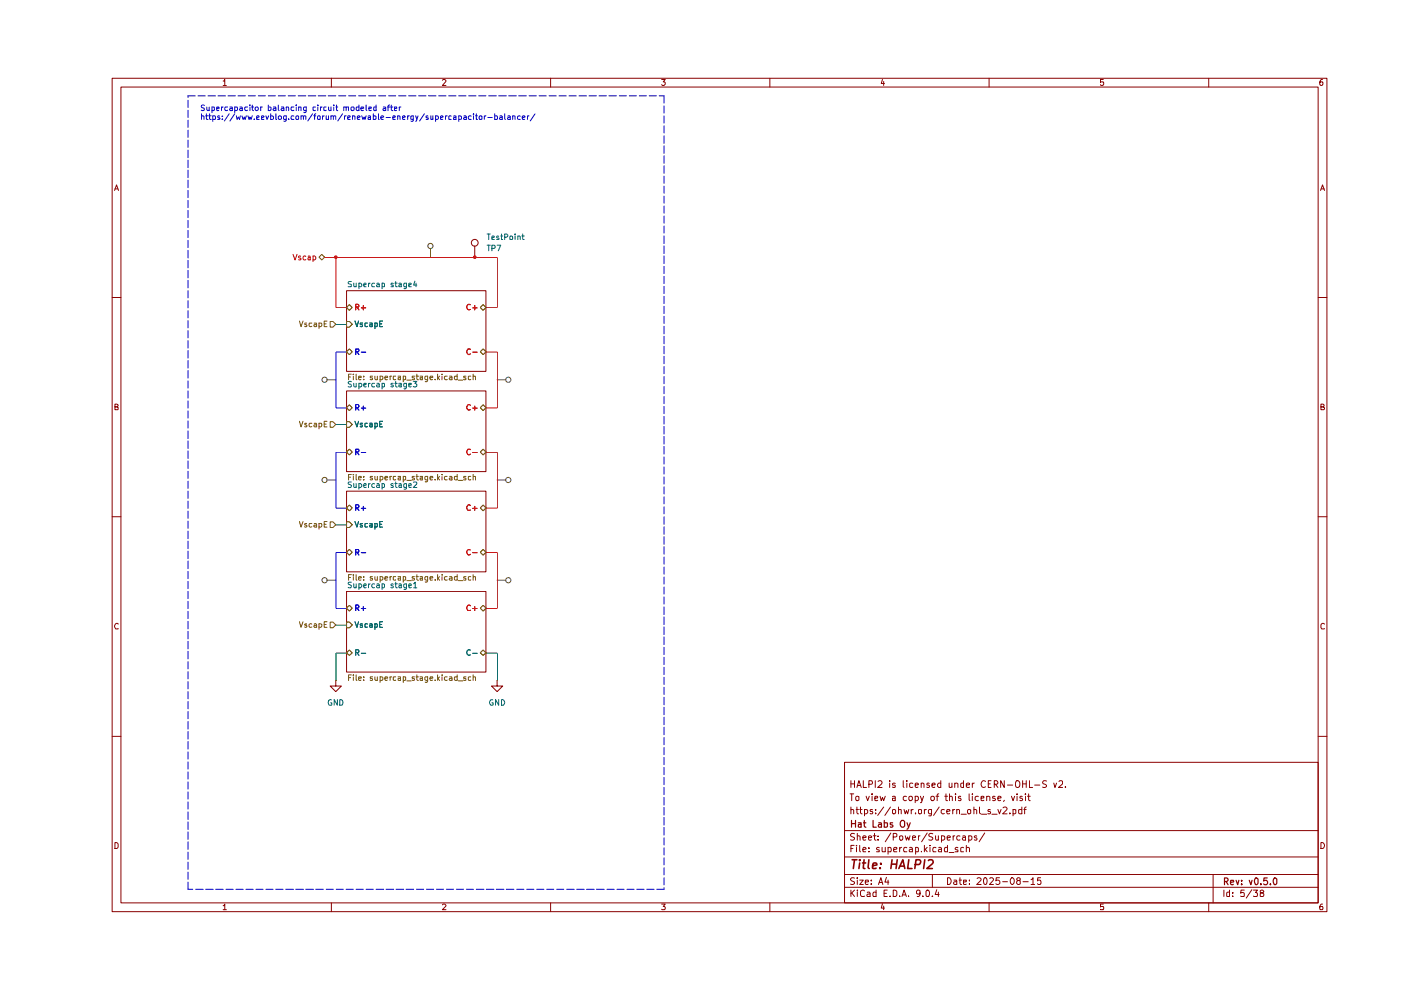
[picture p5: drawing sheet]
<svg xmlns="http://www.w3.org/2000/svg" width="297mm" height="210mm" viewBox="0 0 297 210" stroke-linecap="round" stroke-linejoin="round" font-family="sans-serif">
<g fill="none" stroke="#890000" stroke-width=".21">
<path d="M23.8 16.6h257.5v176.7h-257.5zM25.6 18.5h253.9v172.9h-253.9zM47.3 17.2h.2l.2-.4v1.3M47.3 18.1h.7M70.3 16.6v1.9M93.8 17l.2-.2h.3l.3 .3-.8 1h.8M116.7 16.6v1.9M140.3 16.8h.7l-.4 .6 .4 .1v.4l-.2 .2h-.4l-.1-.2M163.2 16.6v1.9M187.1 16.8l-.3 .9h.7M187.4 17.3v.8M209.7 16.6v1.9"/>
<path d="M233.9 16.8h-.6v.6h.6l.1 .1-.1 .5-.4 .1-.2-.2M256.3 16.6v1.9M280.4 16.8h-.3a.93 .93 0 0 0-.2 1.2h.5l.1-.5-.1-.1h-.5l-.1 .1M24.3 40.4l.4-1.2 .4 1.2M24.4 40h.6M280 40.4l.4-1.2 .4 1.2M280.1 40h.6M23.8 63.1h1.8M279.5 63.1h1.8M24.4 86.3h.4l.2-.3v-.2l-.6-.1v1.2h.6v-.5l-.2-.1M280.1 86.3l.6-.1v-.4l-.6-.1v1.2h.6l.1-.4-.3-.2M23.8 109.6h1.8"/>
<path d="M279.5 109.6h1.8M25 132.3l-.1-.1a.66 .66 0 0 0-.6 .4 .66 .66 0 0 0 .2 .7h.5M280.8 132.3l-.4-.1-.3 .3v.6l.1 .2h.6M23.8 156.1h1.8M279.5 156.1h1.8M24.4 178.6h.3l.3 .4v.6l-.3 .3h-.3zM179.1 161.6h100.4v29.8h-100.4zM179.1 176.1h100.4M180.2 168.3h.8M180.4 171.7l.4-.1 .2 .2v.8M180.4 165.5v1.5M180.4 171.1v1.5"/>
<path d="M180.4 179.9h.4M180.4 166.2h.8M180.6 168.3v1.5M181.1 179.2h-.7v1.4M181.2 176.8l-.6-.1-.3 .3 .1 .3 .7 .2 .1 .2a.51 .51 0 0 1-.3 .4 .51 .51 0 0 1-.6 0M181.2 165.5v1.5M181.5 168.9h.6l-.1 .8h-.5zM181.5 171.6h.5M181.6 179.2v.1M181.6 179.7v.9M181.7 171.1v1.2l.3 .3M181.7 167l.4-1.5 .5 1.5"/>
<path d="M181.8 177.3l.3-.1 .3 .2v.7M181.8 176.7v1.4M181.8 166.5h.6M182.3 179.2v1.2l.1 .2M182.3 171.6h.5M182.4 171.1v1.2l.4 .3M183 177.6l.6-.1-.1-.2-.4-.1-.1 .2v.7h.5M183 165.5v1.5h.7M183.3 171.7h.6l.1 .6a.45 .45 0 0 1-.7 .2M183.3 171.6v1.4M183.6 168.8l.4 1 .3-1M184.1 177.6l.7-.1-.1-.2-.4-.1-.2 .2 .1 .7h.5"/>
<path d="M184.2 179.7v.2M184.2 166.3h.5a.41 .41 0 0 0 .3-.4 .41 .41 0 0 0-.3-.4h-.5v1.5M184.9 168.3v.2M184.9 168.8v1M185 171.7l-.4-.1-.1 .2 .1 .2 .4 .1v.4h-.5M185.2 177.2h.5M185.4 176.7v1.2l.3 .2M185.5 169.2h.6v-.3h-.6v.8h.6M185.6 165.5v1.5M185.7 172.4v.2M185.7 171.7v.1M186.2 178v.1"/>
<path d="M186.2 177.3v.1M186.2 165.7l.6-.2 .2 .4-.1 .3-.8 .8h.9M186.4 179.7a.35 .35 0 0 0-.4 0 .35 .35 0 0 0-.2 .3l.6 .3v.3h-.6M186.6 168.8l.2 1 .3-.7 .3 .7 .3-1M187 179.7l.1 .9 .6-.1M187.4 171.1l-1.3 1.8M187.7 179.7v.9M188.3 179.7h.4l.3 .3-.1 .6h-.6M188.3 179.7v1.4M188.6 165.5v.2M188.6 166v1M188.8 171.1l-1.2 1.8"/>
<path d="M188.9 176.6l-1.2 1.9M189.2 171.7h.1a.36 .36 0 0 1 .6 .2l-.1 .6-.3 .1-.3-.2zM189.2 168.9h.6v.9M189.4 177.5l.7-.1v-.5l-.2-.2h-.5v1.4M189.8 169.2h-.6v.5h.6M189.8 166.1l-.3-.1-.3 .2 .1 .3h.5v.4h-.6M190.5 171.7h.6v.9M190.5 171.1v1.5M190.7 177.3h.1a.36 .36 0 0 1 .6 .2l-.1 .6h-.3l-.3-.1zM190.7 179.7v.9M191.2 179.7l-.5 .3M191.5 165.5v1.3l.2 .2"/>
<path d="M191.7 171.6l.2 1 .3-.7 .2 .7 .3-1M191.9 177.2l.3 .9 .2-.6 .3 .6 .2-.9M192.2 168.9l-.4-.1-.3 .3v.4l.3 .3 .4-.1M192.3 179.7h-.5l-.2 .3 .1 .6h.6M192.3 165.5v.2M192.3 166v1M192.8 168.9h.6v.6l-.2 .3h-.3l-.2-.3zM192.9 179.7h.3l.2 .2v.7h-.5l-.1-.3 .1-.2 .5-.1M193.2 171.6v1M193.4 177.6l.7-.1-.1-.2-.4-.1-.2 .2 .1 .7h.5M193.5 166.1l-.4-.1-.2 .2v.7h.6M193.6 171.6l-.4 .3"/>
<path d="M194 168.9l.5-.1 .2 .3v.4l-.2 .3-.5-.1M194 166.5l.7-.1-.1-.3-.4-.1-.2 .2v.6l.2 .2 .4-.1M194 168.8v1.4M194.1 179.7h.4l.2 .1v.7l-.6 .1M194.1 172.4v.2M194.1 179.7v1.4M194.7 171.7h.7l-.1 .8-.3 .1-.3-.2zM194.7 177.2v.9M195.1 177.2l-.4 .1v.2M195.1 168.8l.4 1M195.3 166.2l.2-.2 .4 .2v.8M195.3 166v1"/>
<path d="M195.8 168.8l-.4 1.3-.3 .1M196 171.6v1M196 179.2v1.4M196.4 171.6l-.4 .3M196.6 179.7l-.6 .6M196.6 176.6l-1.2 1.9M197 166.1l-.3-.1-.2 .3 .1 .2h.3l.2 .3-.2 .2-.4-.1M197.2 179.2v.1M197.2 179.7v.9M197.4 168.9l.5-.1 .2 .3v.4l-.2 .3h-.3l-.3-.3zM197.5 171.6v1.1l-.2 .3h-.4M197.5 171.7l-.4-.1-.3 .3 .1 .6h.6"/>
<path d="M197.6 166.5l.7-.1-.2-.4-.5 .2v.6l.3 .2 .3-.1M197.8 176.8l-.6-.1-.3 .3 .1 .3 .7 .2 .1 .2-.3 .4h-.6M198.4 177.2v.9h.4l.2-.1M198.4 179.7h-.4l-.2 .3 .1 .6h.5M198.4 168.8h.6M199 177.2v.9M199 179.7h.4l.2 .2v.7h-.6v-.3l.1-.2 .5-.1M199 168.3l-.3 .3v1.2M199.1 171.1l-1.2 1.8M199.5 166.1l-.5-.1-.2 .3v.4l.2 .3 .5-.1M199.5 165.5v1.5M199.6 177.3h.6l.1 .6a.45 .45 0 0 1-.7 .2"/>
<path d="M199.6 177.2v1.4M200.2 171.7l-.4-.1-.3 .3v.4l.3 .3 .4-.1M200.3 168.8h.6M200.6 168.3v1.4l.3 .1M200.7 172h.7l-.2-.4h-.3l-.2 .2v.5l.2 .3 .4-.1M200.8 177.6l.7-.1-.1-.2-.4-.1-.2 .2 .1 .7h.5M200.9 179.2v1.4h-.6v-.9h.6M201.2 166v.9l.4 .1 .2-.2M201.3 168.9l.4-.1 .2 .2v.8M201.3 168.3v1.5M201.8 166v1M202 171.6v1"/>
<path d="M202.1 177.2v.9M202.4 177.2l-.3 .3M202.4 171.6l-.4 .3M202.4 166.2l.3-.2 .4 .2v.8M202.4 166v1M202.6 168.3v.2M202.6 168.8v1M202.8 171.7l.5-.1 .1 .2v.8M202.8 171.6v1M203.1 179.7a.35 .35 0 0 0-.4 0 .35 .35 0 0 0-.2 .3l.6 .3v.3h-.6M203.5 177.3l-.4-.1-.3 .3v.4l.3 .2h.4M203.7 168.9l-.3-.1-.2 .3 .1 .1h.3l.2 .4-.2 .2-.4-.1"/>
<path d="M203.8 172.6h1.1M204.1 177.3l.4-.1 .2 .2v.7M204.3 179.7h-.4l-.2 .1v.7l.6 .1M204.3 166.1l-.4-.1-.2 .2v.6l.2 .2 .4-.1M204.3 165.5v1.5M204.7 177.5h-.4l-.3 .3 .3 .3h.4M204.9 179.8l.1-.1a.36 .36 0 0 1 .6 .2v.7M204.9 166.5l.7-.1v-.3l-.5-.1-.2 .2v.6l.2 .2 .5-.1M204.9 179.2v1.4M205.2 171.7h.6l-.1 .8h-.5zM205.4 177.3l.4-.1 .3 .3v.4l-.3 .2h-.4M205.4 177.2v1.4"/>
<path d="M205.5 168.3v1.3l.1 .2M206.1 168.3v.2M206.1 166v1M206.1 168.8v1M206.5 171.7l.3-.1 .3 .2v.8M206.5 171.1v1.5M206.6 166l-.5 .3M207.1 177.3l-.4-.1-.1 .2 .1 .2 .4 .1v.4h-.5M207.4 168.9h-.6l-.1 .6a.45 .45 0 0 0 .7 .2M207.7 171.1v1.2l.2 .3M208 169.2h.6v-.3h-.6v.8h.6M208.1 172.6h1.1"/>
<path d="M208.8 176.6l-1.2 1.9M208.9 165.7v-.1a.7 .7 0 0 0-.9 .5 .7 .7 0 0 0 .5 .9l.4-.2M209.2 168.9l.4-.1 .3 .2v.8M209.2 168.8v1M209.5 166.2h.5M210 171.7l-.4-.1-.1 .2v.2l.5 .1v.4h-.5M210.1 165.5h-.6v1.5h.6M210.3 172.6h1.1M210.8 166.3l.7-.1a.45 .45 0 0 0-.2-.7h-.5v1.5M211 168.9h-.5v.3l.5 .1 .1 .3-.3 .2-.3-.1M211.1 166.3l.5 .7M211.6 171.6l.3 1 .3-1"/>
<path d="M211.6 169.2h.6v-.3l-.5-.1-.1 .2v.6l.1 .2 .5-.1M212.7 171.3l.6-.2 .2 .4-.9 1.1h.9M212.9 169.7l-.1 .2M212.9 165.5v1.5l-.7-1.5v1.5M213.6 166.5h1.1M214.1 172.4v.2M214.4 168.8l.4 1 .3-1M214.8 171.7h.6v.7l-.3 .2-.3-.1M214.8 171.6v1.4M215.5 165.6l.1-.1a.73 .73 0 0 1 .7 .7 .73 .73 0 0 1-.7 .8l-.2-.2-.1-.3zM215.6 168.3v.2M215.6 168.8v1"/>
<path d="M216.6 171.7h-.6v.7l.2 .2 .4-.1M216.6 171.1v1.5M216.7 168.9l-.3-.1-.2 .3 .1 .1h.3l.2 .4-.2 .2-.4-.1M216.8 166.2h.8M216.8 165.5v1.5M217.1 171.6h.5M217.4 168.3v.2M217.4 168.8v1M217.6 171.1l-.4 .3v1.2M217.6 165.5v1.5M217.8 168.8h.6M218.1 168.3v1.3l.3 .2"/>
<path d="M218.3 165.5v1.5h.6M219.4 166.5h1.1M221.9 165.6l-.6-.1-.2 .4 .1 .3 .5 .2 .2 .3a.6 .6 0 0 1-.8 .2M223.4 166l.3 1 .3-1M224.5 165.7l.2-.2 .5 .1 .1 .6-.9 .8h.9M225.9 166.8v.2M280.1 178.6a.65 .65 0 0 1 .7 .7 .65 .65 0 0 1-.7 .6zM47.3 192h.2l.2-.3v1.2M47.3 192.9h.7M70.3 191.4v1.9M93.8 191.9l.2-.2h.3l.3 .2-.8 1h.8M116.7 191.4v1.9"/>
<path d="M140.3 191.7h.7l-.4 .5 .4 .2v.3l-.1 .2-.6-.1M163.2 191.4v1.9M179.1 188.1h100.4M179.1 185.4h100.4M179.1 181.7h100.4M180.4 188.7v1.4M180.6 189.3l.6 .8M181.2 186.2l-.6-.1-.3 .3 .3 .4 .6 .3a.51 .51 0 0 1-.3 .4 .51 .51 0 0 1-.6 0M181.2 188.7l-.8 .8M181.8 188.7v.2M181.8 186.1v.2M181.8 186.6v.9"/>
<path d="M181.8 189.1v1M182.3 186.6h.7l-.7 .9h.7M183 180.2l.6-.2-.1-.3h-.4l-.1 .2v.7h.5M183.3 188.9l-.4-.2-.5 .4 .1 .8 .2 .2 .6-.1M183.5 187l.6-.1v-.3h-.6v.2v.7h.6M183.9 189.2l.4-.1 .2 .3v.7h-.6l-.1-.4 .7-.2M184.2 180.5v.1M184.7 187.4v.1M184.7 186.6v.2M185.7 188.7v1.4h-.5v-.9h.5M186.3 187.5l.5-1.4 .4 1.4M186.4 187.1h.6"/>
<path d="M187.1 191.6l-.3 .9h.7M187.4 192.1v.8M187.4 189.4h.5M187.9 186l-.3 1h.9M188.1 188.7h-.7v1.4h.7M188.3 186.6v.9M188.7 190v.1M189.4 188.7h.3l.4 .4v.6l-.2 .4h-.5zM189.5 180.2l.6-.2v-.3h-.4l-.2 .2 .1 .7h.5M190.7 190v.1M191.2 190.1l.5-1.4 .5 1.4M191.3 189.7h.7"/>
<path d="M192.6 190v.1M195.1 189.3v.2l-.6 .1-.2-.3v-.3l.2-.3 .6 .2v.8l-.3 .4h-.3M195.4 180.5v.1M195.7 190v.1M196.2 180.1l.4 .5M196.6 188.7a.78 .78 0 0 1 .6 .6 .78 .78 0 0 1-.3 .8h-.4l-.2-.3v-.8zM197.7 190v.1M197.7 185.4v2.7M198.6 188.6l-.3 1.1h.8M199 189.1v1M200.9 186.1a.72 .72 0 0 1 .8 .7 .72 .72 0 0 1-.8 .7zM201.2 180.8h1.1"/>
<path d="M202.3 186.6h.5v.9M202.8 186.9h-.4l-.2 .3 .2 .3h.4M203.4 186.6h.5M203.5 186.1v1.2l.4 .2M204.3 187l.6-.1v-.3h-.6v.9h.6M205.6 187.4v.1M205.6 186.6v.2M207.2 186.3v-.1a.47 .47 0 0 1 .8 .3l-.9 1h.9M208.6 186.3l.3-.2a.8 .8 0 0 1 .4 .7 .8 .8 0 0 1-.4 .7l-.3-.1-.1-.5zM209.7 191.4v1.9M209.9 186.3l.1-.2h.4l.2 .4-.8 1h.8M211.9 186.1h-.7l-.1 .7 .3-.2 .4 .1 .2 .6a.52 .52 0 0 1-.9 .1"/>
<path d="M212.6 186.9h1M214.5 186.1a.75 .75 0 0 1 .6 .7 .75 .75 0 0 1-.6 .7 .92 .92 0 0 1 0-1.4zM215.8 186.7l-.3-.3 .3-.3 .4 .1 .1 .4-.5 .1-.3 .2v.4l.3 .2 .5-.1v-.5l-.2-.2M216.9 186.9h1.1M218.6 186.5l.4-.4v1.4M218.6 187.5h.8M220.6 186.1h-.6l-.1 .7 .2-.2 .5 .1v.8h-.5l-.2-.1M233.9 191.7h-.6v.6l.6-.1 .1 .2-.1 .5-.6-.1M256.3 191.4v1.9M257.2 185.4v6M259.5 188.7v1.4M260.7 188.7v1.4h-.5l-.1-.8 .2-.2 .4 .1"/>
<path d="M261.4 190v.1M261.4 189.2v.2M263.8 188.7h-.7l-.1 .7 .2-.2 .5 .1 .1 .7h-.8M265.4 188.6l-1.2 1.8M265.8 188.7h.8l-.4 .5 .4 .3-.1 .6-.7-.1M267.4 189.3l-.2-.2v-.2l.5-.2 .3 .4-.8 .4 .1 .6 .6-.1 .1-.4-.3-.3M280.4 191.7h-.3a.93 .93 0 0 0-.2 1.2h.5l.1-.5-.1-.2h-.5l-.1 .2"/>
</g>
<g fill="none" stroke="#890000" stroke-width=".25">
<path d="M180.5 173.9v1.5M180.5 174.6h.9M181.4 173.9v1.5M182 174.5h.6v.9M182.6 174.8l-.6 .1v.4h.6M183.1 174.5h.5M183.2 173.9v1.2l.4 .3M185.1 173.9v1.5h.7M186.3 174.5h.5l.1 .9M186.9 174.8h-.5l-.2 .2 .2 .4 .5-.1M187.5 174.5h.7v.7l-.3 .2-.4-.1M187.5 173.9v1.5"/>
<path d="M189.3 174.5h-.5v.3l.5 .3-.2 .3-.3-.1M191.2 173.9h.3l.3 .3v.9l-.3 .3h-.3a.89 .89 0 0 1 0-1.5zM192.3 174.5l.3 .9M193 174.5l-.5 1.2-.2 .1M259.6 186.9h.5l.3-.3v-.2l-.3-.3h-.5v1.5M260 186.9l.4 .7M260.9 187.1l.7-.1-.1-.4h-.5l-.1 .2 .1 .7h.5M262.1 186.6l.3 1 .3-1M263.3 187.4v.2M263.3 186.6v.2M264.9 186.6l.3 1 .3-1M266.1 186.2l.3-.1 .3 .3v.8l-.3 .4a.9 .9 0 0 1-.3-1.4z"/>
<path d="M267.3 187.4v.2M268.7 186.1h-.7l-.1 .7 .6-.2a.54 .54 0 0 1 0 1l-.6-.2M269.4 187.4v.2M270.1 186.2l.3-.1 .3 .3v.8l-.3 .4a.9 .9 0 0 1-.3-1.4z"/>
</g>
<g fill="none" stroke="#890000" stroke-width=".34">
<path d="M180.7 182.3h1M181.2 182.3l-.3 1.8M182.3 182.3v.2M182.3 183l-.2 1.1M182.9 183h.6M183.2 182.3l-.2 1.8h.4M184.2 182.3l-.1 1.6 .2 .2M185 183.6l.9-.2-.1-.4h-.6l-.2 .9 .2 .2h.5M186.6 184v.1M186.8 183v.2M189 183.2h1.1M189.1 182.3l-.2 1.8"/>
<path d="M190.2 182.3l-.2 1.8M190.6 184.1l.8-1.8 .4 1.8M190.8 183.6h.9M192.7 182.3l-.3 1.8h1M194 183.3h.8l.3-.2a.5 .5 0 0 0-.2-.8h-.7l-.2 1.8M196.1 182.3l-.3 1.8M196.8 182.5l.3-.2 .6 .1a.51 .51 0 0 1 0 .7l-1.2 1h1.2"/>
</g>
<path d="M73.5 65.2l.6-.6 .6 .6-.6 .6z" fill="#fff"/>
<path d="M73.5 65.2l.6-.6 .6 .6-.6 .6z" fill="none" stroke="#735600" stroke-width=".21"/>
<path d="M75.4 65.1h.6v-.5l-.6-.1v1.2M75.7 65.1l.4 .6M76.6 65.3h.9M77 64.8v.9" fill="none" stroke="#ca0000" stroke-width=".21"/>
<path d="M73.5 74.6l.6-.6 .6 .6-.6 .6z" fill="#fff"/>
<path d="M73.5 74.6l.6-.6 .6 .6-.6 .6z" fill="none" stroke="#735600" stroke-width=".21"/>
<path d="M75.4 74.6l.6-.1v-.5h-.6v1.2M75.7 74.6l.4 .6M76.6 74.7h.9" fill="none" stroke="#0400c6" stroke-width=".21"/>
<path d="M101.8 65.2l.6-.6 .6 .6-.6 .6z" fill="#fff"/>
<path d="M101.8 65.2l.6-.6 .6 .6-.6 .6z" fill="none" stroke="#735600" stroke-width=".21"/>
<path d="M99.7 64.6a.55 .55 0 0 0-.7 .5 .55 .55 0 0 0 .7 .5M100.2 65.3h1M100.7 64.8v.9" fill="none" stroke="#ca0000" stroke-width=".21"/>
<path d="M102.4 74l.6 .6-.6 .6-.6-.6z" fill="#fff"/>
<path d="M101.8 74.6l.6-.6 .6 .6-.6 .6z" fill="none" stroke="#735600" stroke-width=".21"/>
<path d="M99.7 74.1l-.5-.1a.67 .67 0 0 0-.2 .7 .67 .67 0 0 0 .5 .5l.2-.2M100.2 74.7h1" fill="none" stroke="#ca0000" stroke-width=".21"/>
<path d="M73.5 68.2h.6l.6 .5-.6 .6h-.6z" fill="#fff"/>
<path d="M73.5 68.2h.6l.6 .5-.6 .6h-.6z" fill="none" stroke="#735600" stroke-width=".21"/>
<path d="M75.3 68.1l.4 1.2 .3-1.2M76.9 68.5h-.5v.2v.1l.5 .1v.3h-.5M77.9 68.5l-.5 .1v.6h.5M78.4 68.5h.5v.8M78.9 68.7l-.5 .1v.4h.5M79.5 69.2h.5l-.1-.7h-.4v1.2M80.5 68.7h.4M81.1 68.1h-.6v1.2h.6" fill="none" stroke="#006465" stroke-width=".21"/>
<g fill="#fff">
<path d="M73.5 61.6h29.5v17.1h-29.5z"/>
<path d="M73.5 128.9l.6-.5 .6 .5-.6 .6z"/>
</g>
<path d="M73.5 128.9l.6-.5 .6 .5-.6 .6z" fill="none" stroke="#735600" stroke-width=".21"/>
<path d="M75.4 128.9h.6v-.5l-.6-.1v1.2M75.7 128.9l.4 .6M76.6 129h.9M77 128.6v.9" fill="none" stroke="#0400c6" stroke-width=".21"/>
<path d="M73.5 138.4l.6-.6 .6 .6-.6 .5z" fill="#fff"/>
<path d="M73.5 138.4l.6-.6 .6 .6-.6 .5z" fill="none" stroke="#735600" stroke-width=".21"/>
<path d="M75.4 138.3h.6v-.5h-.6v1.1M75.7 138.3l.4 .6M76.6 138.5h.9" fill="none" stroke="#006465" stroke-width=".21"/>
<path d="M102.4 128.4l.6 .5-.6 .6-.6-.6z" fill="#fff"/>
<path d="M101.8 128.9l.6-.5 .6 .5-.6 .6z" fill="none" stroke="#735600" stroke-width=".21"/>
<path d="M99.7 128.4l-.2-.1a.67 .67 0 0 0-.5 .5 .67 .67 0 0 0 .2 .7l.5-.1M100.2 129h1M100.7 128.6v.9" fill="none" stroke="#ca0000" stroke-width=".21"/>
<path d="M101.8 138.4l.6-.6 .6 .6-.6 .5z" fill="#fff"/>
<path d="M101.8 138.4l.6-.6 .6 .6-.6 .5z" fill="none" stroke="#735600" stroke-width=".21"/>
<path d="M99.7 137.8a.55 .55 0 0 0-.7 .5 .55 .55 0 0 0 .7 .6M100.2 138.5h1" fill="none" stroke="#006465" stroke-width=".21"/>
<path d="M73.5 131.9h.6l.6 .6-.6 .6h-.6z" fill="#fff"/>
<path d="M73.5 131.9h.6l.6 .6-.6 .6h-.6z" fill="none" stroke="#735600" stroke-width=".21"/>
<path d="M75.3 131.8l.4 1.2 .3-1.2M76.9 132.3l-.4-.1-.1 .2v.2l.5 .1v.2h-.5M77.9 132.3h-.5v.6h.5M78.4 132.3h.5v.7M78.9 132.5l-.5 .1v.3h.5M79.5 132.3h.5v.6h-.5M79.5 132.2v1.2M80.5 132.4h.4M81.1 131.8h-.6v1.2h.6" fill="none" stroke="#006465" stroke-width=".21"/>
<g fill="#fff">
<path d="M73.5 125.4h29.5v17.1h-29.5z"/>
<path d="M73.5 107.7l.6-.6 .6 .6-.6 .6z"/>
</g>
<path d="M73.5 107.7l.6-.6 .6 .6-.6 .6z" fill="none" stroke="#735600" stroke-width=".21"/>
<path d="M75.4 107.7l.6-.1v-.5l-.6-.1v1.2M75.7 107.7l.4 .5M76.6 107.8h.9M77 107.4v.8" fill="none" stroke="#0400c6" stroke-width=".21"/>
<path d="M74.1 116.5l.6 .6-.6 .6-.6-.6z" fill="#fff"/>
<path d="M73.5 117.1l.6-.6 .6 .6-.6 .6z" fill="none" stroke="#735600" stroke-width=".21"/>
<path d="M75.4 117.1h.6v-.5l-.6-.1v1.2M75.7 117.1l.4 .6M76.6 117.2h.9" fill="none" stroke="#0400c6" stroke-width=".21"/>
<path d="M101.8 107.7l.6-.6 .6 .6-.6 .6z" fill="#fff"/>
<path d="M101.8 107.7l.6-.6 .6 .6-.6 .6z" fill="none" stroke="#735600" stroke-width=".21"/>
<path d="M99.7 107.2l-.2-.2a.67 .67 0 0 0-.5 .5 .67 .67 0 0 0 .2 .7l.5-.1M100.2 107.8h1M100.7 107.4v.8" fill="none" stroke="#ca0000" stroke-width=".21"/>
<path d="M102.4 116.5l.6 .6-.6 .6-.6-.6z" fill="#fff"/>
<path d="M102.4 116.5l.6 .6-.6 .6-.6-.6z" fill="none" stroke="#735600" stroke-width=".21"/>
<path d="M99.7 116.6h-.5l-.2 .4 .2 .6 .3 .1 .2-.2M100.2 117.2h1" fill="none" stroke="#ca0000" stroke-width=".21"/>
<path d="M73.5 110.7h.6l.6 .6-.6 .5h-.6z" fill="#fff"/>
<path d="M73.5 110.7h.6l.6 .6-.6 .5h-.6z" fill="none" stroke="#735600" stroke-width=".21"/>
<path d="M75.3 110.6l.4 1.2 .3-1.2M76.9 111h-.5v.2v.1l.5 .1v.3h-.5M77.9 111l-.5 .1v.6h.5M78.4 111h.5v.8M78.9 111.3h-.5v.4h.5M79.5 111.7h.5l-.1-.7h-.4v1.2M80.5 111.2h.4M81.1 110.6h-.6v1.2h.6" fill="none" stroke="#006465" stroke-width=".21"/>
<g fill="#fff">
<path d="M73.5 104.1h29.5v17.1h-29.5z"/>
<path d="M74.1 85.9l.6 .5-.6 .6-.6-.6z"/>
</g>
<path d="M73.5 86.4l.6-.5 .6 .5-.6 .6z" fill="none" stroke="#735600" stroke-width=".21"/>
<path d="M75.4 86.4h.6v-.5l-.6-.1v1.2M75.7 86.4l.4 .6M76.6 86.5h.9M77 86.1v.9" fill="none" stroke="#0400c6" stroke-width=".21"/>
<path d="M73.5 95.8l.6-.6 .6 .6-.6 .6z" fill="#fff"/>
<path d="M73.5 95.8l.6-.6 .6 .6-.6 .6z" fill="none" stroke="#735600" stroke-width=".21"/>
<path d="M75.4 95.8h.6v-.6h-.6v1.2M75.7 95.8l.4 .6M76.6 95.9h.9" fill="none" stroke="#0400c6" stroke-width=".21"/>
<path d="M102.4 85.9l.6 .5-.6 .6-.6-.6z" fill="#fff"/>
<path d="M101.8 86.4l.6-.5 .6 .5-.6 .6z" fill="none" stroke="#735600" stroke-width=".21"/>
<path d="M99.7 85.9l-.3-.1-.4 .5 .2 .6h.5M100.2 86.5h1M100.7 86.1v.9" fill="none" stroke="#ca0000" stroke-width=".21"/>
<path d="M101.8 95.8l.6-.6 .6 .6-.6 .6z" fill="#fff"/>
<path d="M101.8 95.8l.6-.6 .6 .6-.6 .6z" fill="none" stroke="#735600" stroke-width=".21"/>
<path d="M99.7 95.3l-.5-.1a.67 .67 0 0 0-.2 .7 .67 .67 0 0 0 .5 .5l.2-.1M100.2 95.9h1" fill="none" stroke="#ca0000" stroke-width=".21"/>
<path d="M73.5 89.4h.6l.6 .6-.6 .6h-.6z" fill="#fff"/>
<path d="M73.5 89.4h.6l.6 .6-.6 .6h-.6z" fill="none" stroke="#735600" stroke-width=".21"/>
<path d="M75.3 89.3l.4 1.2 .3-1.2M76.9 89.7h-.5v.2v.2l.5 .1v.2h-.5M77.9 89.7l-.5 .1v.6h.5M78.4 89.7h.5v.8M78.9 90l-.5 .1v.3h.5M79.5 90.4h.5l-.1-.7h-.4v1.2M80.5 89.9h.4M81.1 89.3h-.6v1.2h.6" fill="none" stroke="#006465" stroke-width=".21"/>
<g fill="#fff">
<path d="M73.5 82.9h29.5v17.1h-29.5z"/>
<path d="M73.5 65.2l.6-.6 .6 .6-.6 .6z"/>
</g>
<path d="M73.5 65.2l.6-.6 .6 .6-.6 .6z" fill="none" stroke="#735600" stroke-width=".21"/>
<path d="M75.4 65.1h.6v-.5l-.6-.1v1.2M75.7 65.1l.4 .6M76.6 65.3h.9M77 64.8v.9" fill="none" stroke="#ca0000" stroke-width=".21"/>
<path d="M73.5 74.6l.6-.6 .6 .6-.6 .6z" fill="#fff"/>
<path d="M73.5 74.6l.6-.6 .6 .6-.6 .6z" fill="none" stroke="#735600" stroke-width=".21"/>
<path d="M75.4 74.6l.6-.1v-.5h-.6v1.2M75.7 74.6l.4 .6M76.6 74.7h.9" fill="none" stroke="#0400c6" stroke-width=".21"/>
<path d="M101.8 65.2l.6-.6 .6 .6-.6 .6z" fill="#fff"/>
<path d="M101.8 65.2l.6-.6 .6 .6-.6 .6z" fill="none" stroke="#735600" stroke-width=".21"/>
<path d="M99.7 64.6a.55 .55 0 0 0-.7 .5 .55 .55 0 0 0 .7 .5M100.2 65.3h1M100.7 64.8v.9" fill="none" stroke="#ca0000" stroke-width=".21"/>
<path d="M102.4 74l.6 .6-.6 .6-.6-.6z" fill="#fff"/>
<path d="M101.8 74.6l.6-.6 .6 .6-.6 .6z" fill="none" stroke="#735600" stroke-width=".21"/>
<path d="M99.7 74.1l-.5-.1a.67 .67 0 0 0-.2 .7 .67 .67 0 0 0 .5 .5l.2-.2M100.2 74.7h1" fill="none" stroke="#ca0000" stroke-width=".21"/>
<path d="M73.5 68.2h.6l.6 .5-.6 .6h-.6z" fill="#fff"/>
<path d="M73.5 68.2h.6l.6 .5-.6 .6h-.6z" fill="none" stroke="#735600" stroke-width=".21"/>
<path d="M75.3 68.1l.4 1.2 .3-1.2M76.9 68.5h-.5v.2v.1l.5 .1v.3h-.5M77.9 68.5l-.5 .1v.6h.5M78.4 68.5h.5v.8M78.9 68.7l-.5 .1v.4h.5M79.5 69.2h.5l-.1-.7h-.4v1.2M80.5 68.7h.4M81.1 68.1h-.6v1.2h.6" fill="none" stroke="#006465" stroke-width=".21"/>
<path d="M73.5 61.6h29.5v17.1h-29.5z" fill="none" stroke="#890000" stroke-width=".21"/>
<path d="M73.5 128.9l.6-.5 .6 .5-.6 .6z" fill="#fff"/>
<path d="M73.5 128.9l.6-.5 .6 .5-.6 .6z" fill="none" stroke="#735600" stroke-width=".21"/>
<path d="M75.4 128.9h.6v-.5l-.6-.1v1.2M75.7 128.9l.4 .6M76.6 129h.9M77 128.6v.9" fill="none" stroke="#0400c6" stroke-width=".21"/>
<path d="M73.5 138.4l.6-.6 .6 .6-.6 .5z" fill="#fff"/>
<path d="M73.5 138.4l.6-.6 .6 .6-.6 .5z" fill="none" stroke="#735600" stroke-width=".21"/>
<path d="M75.4 138.3h.6v-.5h-.6v1.1M75.7 138.3l.4 .6M76.6 138.5h.9" fill="none" stroke="#006465" stroke-width=".21"/>
<path d="M102.4 128.4l.6 .5-.6 .6-.6-.6z" fill="#fff"/>
<path d="M101.8 128.9l.6-.5 .6 .5-.6 .6z" fill="none" stroke="#735600" stroke-width=".21"/>
<path d="M99.7 128.4l-.2-.1a.67 .67 0 0 0-.5 .5 .67 .67 0 0 0 .2 .7l.5-.1M100.2 129h1M100.7 128.6v.9" fill="none" stroke="#ca0000" stroke-width=".21"/>
<path d="M101.8 138.4l.6-.6 .6 .6-.6 .5z" fill="#fff"/>
<path d="M101.8 138.4l.6-.6 .6 .6-.6 .5z" fill="none" stroke="#735600" stroke-width=".21"/>
<path d="M99.7 137.8a.55 .55 0 0 0-.7 .5 .55 .55 0 0 0 .7 .6M100.2 138.5h1" fill="none" stroke="#006465" stroke-width=".21"/>
<path d="M73.5 131.9h.6l.6 .6-.6 .6h-.6z" fill="#fff"/>
<path d="M73.5 131.9h.6l.6 .6-.6 .6h-.6z" fill="none" stroke="#735600" stroke-width=".21"/>
<path d="M75.3 131.8l.4 1.2 .3-1.2M76.9 132.3l-.4-.1-.1 .2v.2l.5 .1v.2h-.5M77.9 132.3h-.5v.6h.5M78.4 132.3h.5v.7M78.9 132.5l-.5 .1v.3h.5M79.5 132.3h.5v.6h-.5M79.5 132.2v1.2M80.5 132.4h.4M81.1 131.8h-.6v1.2h.6" fill="none" stroke="#006465" stroke-width=".21"/>
<path d="M73.5 125.4h29.5v17.1h-29.5z" fill="none" stroke="#890000" stroke-width=".21"/>
<path d="M73.5 107.7l.6-.6 .6 .6-.6 .6z" fill="#fff"/>
<path d="M73.5 107.7l.6-.6 .6 .6-.6 .6z" fill="none" stroke="#735600" stroke-width=".21"/>
<path d="M75.4 107.7l.6-.1v-.5l-.6-.1v1.2M75.7 107.7l.4 .5M76.6 107.8h.9M77 107.4v.8" fill="none" stroke="#0400c6" stroke-width=".21"/>
<path d="M74.1 116.5l.6 .6-.6 .6-.6-.6z" fill="#fff"/>
<path d="M73.5 117.1l.6-.6 .6 .6-.6 .6z" fill="none" stroke="#735600" stroke-width=".21"/>
<path d="M75.4 117.1h.6v-.5l-.6-.1v1.2M75.7 117.1l.4 .6M76.6 117.2h.9" fill="none" stroke="#0400c6" stroke-width=".21"/>
<path d="M101.8 107.7l.6-.6 .6 .6-.6 .6z" fill="#fff"/>
<path d="M101.8 107.7l.6-.6 .6 .6-.6 .6z" fill="none" stroke="#735600" stroke-width=".21"/>
<path d="M99.7 107.2l-.2-.2a.67 .67 0 0 0-.5 .5 .67 .67 0 0 0 .2 .7l.5-.1M100.2 107.8h1M100.7 107.4v.8" fill="none" stroke="#ca0000" stroke-width=".21"/>
<path d="M102.4 116.5l.6 .6-.6 .6-.6-.6z" fill="#fff"/>
<path d="M102.4 116.5l.6 .6-.6 .6-.6-.6z" fill="none" stroke="#735600" stroke-width=".21"/>
<path d="M99.7 116.6h-.5l-.2 .4 .2 .6 .3 .1 .2-.2M100.2 117.2h1" fill="none" stroke="#ca0000" stroke-width=".21"/>
<path d="M73.5 110.7h.6l.6 .6-.6 .5h-.6z" fill="#fff"/>
<path d="M73.5 110.7h.6l.6 .6-.6 .5h-.6z" fill="none" stroke="#735600" stroke-width=".21"/>
<path d="M75.3 110.6l.4 1.2 .3-1.2M76.9 111h-.5v.2v.1l.5 .1v.3h-.5M77.9 111l-.5 .1v.6h.5M78.4 111h.5v.8M78.9 111.3h-.5v.4h.5M79.5 111.7h.5l-.1-.7h-.4v1.2M80.5 111.2h.4M81.1 110.6h-.6v1.2h.6" fill="none" stroke="#006465" stroke-width=".21"/>
<path d="M73.5 104.1h29.5v17.1h-29.5z" fill="none" stroke="#890000" stroke-width=".21"/>
<path d="M74.1 85.9l.6 .5-.6 .6-.6-.6z" fill="#fff"/>
<path d="M73.5 86.4l.6-.5 .6 .5-.6 .6z" fill="none" stroke="#735600" stroke-width=".21"/>
<path d="M75.4 86.4h.6v-.5l-.6-.1v1.2M75.7 86.4l.4 .6M76.6 86.5h.9M77 86.1v.9" fill="none" stroke="#0400c6" stroke-width=".21"/>
<path d="M73.5 95.8l.6-.6 .6 .6-.6 .6z" fill="#fff"/>
<path d="M73.5 95.8l.6-.6 .6 .6-.6 .6z" fill="none" stroke="#735600" stroke-width=".21"/>
<path d="M75.4 95.8h.6v-.6h-.6v1.2M75.7 95.8l.4 .6M76.6 95.9h.9" fill="none" stroke="#0400c6" stroke-width=".21"/>
<path d="M102.4 85.9l.6 .5-.6 .6-.6-.6z" fill="#fff"/>
<path d="M101.8 86.4l.6-.5 .6 .5-.6 .6z" fill="none" stroke="#735600" stroke-width=".21"/>
<path d="M99.7 85.9l-.3-.1-.4 .5 .2 .6h.5M100.2 86.5h1M100.7 86.1v.9" fill="none" stroke="#ca0000" stroke-width=".21"/>
<path d="M101.8 95.8l.6-.6 .6 .6-.6 .6z" fill="#fff"/>
<path d="M101.8 95.8l.6-.6 .6 .6-.6 .6z" fill="none" stroke="#735600" stroke-width=".21"/>
<path d="M99.7 95.3l-.5-.1a.67 .67 0 0 0-.2 .7 .67 .67 0 0 0 .5 .5l.2-.1M100.2 95.9h1" fill="none" stroke="#ca0000" stroke-width=".21"/>
<path d="M73.5 89.4h.6l.6 .6-.6 .6h-.6z" fill="#fff"/>
<path d="M73.5 89.4h.6l.6 .6-.6 .6h-.6z" fill="none" stroke="#735600" stroke-width=".21"/>
<path d="M75.3 89.3l.4 1.2 .3-1.2M76.9 89.7h-.5v.2v.2l.5 .1v.2h-.5M77.9 89.7l-.5 .1v.6h.5M78.4 89.7h.5v.8M78.9 90l-.5 .1v.3h.5M79.5 90.4h.5l-.1-.7h-.4v1.2M80.5 89.9h.4M81.1 89.3h-.6v1.2h.6" fill="none" stroke="#006465" stroke-width=".21"/>
<path d="M73.5 82.9h29.5v17.1h-29.5z" fill="none" stroke="#890000" stroke-width=".21"/>
<path d="M70 68.2h.6l.6 .5-.6 .6h-.6z" fill="#fff"/>
<path d="M63.5 68.1l.3 1.2 .4-1.2M65 68.5h-.3l-.1 .2 .5 .4-.2 .2-.3-.1M66.1 68.5h-.5l-.1 .5a.36 .36 0 0 0 .6 .2M66.6 68.5h.4l.1 .8M67.1 68.7l-.5 .1-.1 .2 .2 .3 .4-.1M67.6 69.2a.36 .36 0 0 0 .6-.2l-.1-.5h-.5v1.2M68.7 68.7h.5M69.3 68.1h-.6v1.2h.6M70 68.2h.6l.6 .5-.6 .6h-.6z" fill="none" stroke="#735600" stroke-width=".21"/>
<path d="M67.6 54.5l.6-.6 .6 .6-.6 .6z" fill="#fff"/>
<path d="M67.6 54.5l.6-.6 .6 .6-.6 .6z" fill="none" stroke="#735600" stroke-width=".21"/>
<path d="M62.1 53.9l.5 1.2 .4-1.2M63.7 54.4h-.4v.2l.4 .1 .1 .2-.1 .2-.4-.1M64.8 54.4l-.3-.1-.3 .2 .1 .5h.5M65.3 54.4h.5v.7M65.8 54.6h-.4l-.1 .2 .1 .3 .4-.1M66.4 54.4l.3-.1 .3 .2v.4l-.3 .2-.3-.1M66.4 54.3v1.2" fill="none" stroke="#ca0000" stroke-width=".21"/>
<g fill="none" stroke="#474747" stroke-width=".21">
<path d="M91.3 52.7v1.8M105.4 80.5h1.9M105.4 101.8h1.9M105.4 123h1.9"/>
<circle cx="91.3" cy="52.2" r=".55"/>
<circle cx="107.8" cy="80.5" r=".55"/>
<circle cx="107.8" cy="101.8" r=".55"/>
<circle cx="107.8" cy="123" r=".55"/>
</g>
<g fill="none" stroke="#890000" stroke-width=".21">
<path d="M100.7 52.2v2.3M71.2 144.3v1.2h1.2l-1.2 1.1-1.2-1.1h1.2M71.2 144.3h.1M105.4 144.3v1.2h1.2l-1.2 1.1-1.2-1.1h1.2M105.4 144.3h.1"/>
<circle cx="100.7" cy="51.5" r=".72"/>
</g>
<path d="M70 110.7h.6l.6 .6-.6 .5h-.6z" fill="#fff"/>
<path d="M63.5 110.6l.3 1.2 .4-1.2M65 111h-.3l-.1 .2 .5 .4-.2 .2-.3-.1M66.1 111h-.5l-.1 .5a.36 .36 0 0 0 .6 .2M66.6 111h.4l.1 .8M67.1 111.3h-.5l-.1 .2 .2 .3 .4-.1M67.6 111.7a.36 .36 0 0 0 .6-.2l-.1-.5h-.5v1.2M68.7 111.2h.5M69.3 110.6h-.6v1.2h.6M70 110.7h.6l.6 .6-.6 .5h-.6z" fill="none" stroke="#735600" stroke-width=".21"/>
<path d="M70 131.9h.6l.6 .6-.6 .6h-.6z" fill="#fff"/>
<path d="M63.5 131.8l.3 1.2 .4-1.2M65 132.3l-.2-.1-.2 .2 .5 .4-.2 .2-.3-.1M66.1 132.3h-.5l-.1 .5a.36 .36 0 0 0 .6 .1M66.6 132.3l.4-.1 .1 .2v.6M67.1 132.5l-.5 .1-.1 .2 .2 .2 .4-.1M67.6 132.3h.5l.1 .5a.36 .36 0 0 1-.6 .1M67.6 132.2v1.2M68.7 132.4h.5M69.3 131.8h-.6v1.2h.6M70 131.9h.6l.6 .6-.6 .6h-.6z" fill="none" stroke="#735600" stroke-width=".21"/>
<path d="M70 89.4h.6l.6 .6-.6 .6h-.6z" fill="#fff"/>
<g fill="none" stroke="#735600" stroke-width=".21">
<path d="M73.9 79.9h.4M74.5 79.3h-.6v1.2M74.9 79.3v.1M74.9 79.8v.7M75.5 79.3v1.1l.2 .1M77.1 79.8v.1M79 79.8h-.4l-.1 .1 .1 .2 .4 .1v.2h-.5M79.5 79.8v.5l.2 .2 .3-.1M80 79.8v.7M82.7 79.8v.7M83 79.8h-.2l-.1 .1M83.9 79.8h-.5v.6h.5"/>
<path d="M84.4 79.8h.5v.7M87.9 79.8h-.5v.1v.2l.5 .1v.2h-.5M88.2 79.8h.5M88.4 79.3v1l.3 .2M89.1 79.8h.5v.7M92.8 79.3v1.2M93.2 79.8l-.4 .4M93.7 79.3v.1M93.7 79.8v.7M94.8 79.8h-.4l-.2 .1 .1 .5h.5M95.3 79.8h.4l.1 .7M96.9 79.8h-.5l-.1 .5a.36 .36 0 0 0 .6 .1"/>
<path d="M96.9 79.3v1.2M98.8 79.8h-.4l-.1 .1 .1 .2 .4 .1v.2h-.5M99.8 79.8h-.5v.6h.5M100.3 79.8h.4l.1 .7M100.3 79.3v1.2M63.5 89.3l.3 1.2 .4-1.2M65 89.7h-.3l-.1 .2 .5 .4-.2 .2-.3-.1M66.1 89.7h-.5l-.1 .6a.36 .36 0 0 0 .6 .1M66.6 89.7h.4l.1 .8M67.1 90l-.5 .1-.1 .2 .2 .2 .4-.1M67.6 90.4a.36 .36 0 0 0 .6-.1l-.1-.6h-.5v1.2M68.7 89.9h.5"/>
<path d="M69.3 89.3h-.6v1.2h.6M70 89.4h.6l.6 .6-.6 .6h-.6zM76 80.1l.6-.1-.1-.2h-.4l-.1 .1v.4l.2 .2 .3-.1M77.1 80.4v.1M80.6 80.4h.5l.1-.5-.2-.1h-.4v1.1M81.6 80.1l.6-.1-.1-.2h-.4l-.1 .1v.4l.2 .2 .3-.1M84.9 80l-.5 .1v.3h.5M85.5 80.4h.5l-.1-.6h-.4v1.1M86.3 80.6h.9M89.6 80l-.5 .1v.3h.5M90.7 80.4h-.5l-.1-.5 .1-.1h.5v.9l-.3 .2h-.2M91.2 80.1l.6-.1-.1-.2h-.4l-.1 .1v.4l.1 .2 .4-.1"/>
<path d="M92.3 80.4v.1M92.9 80.1l.3 .4M95.8 80l-.5 .1-.1 .2 .2 .2 .4-.1M97.2 80.6h.9M73.9 101.2h.4M74.5 100.6h-.6v1.2M74.9 100.6v.1M74.9 101v.8M75.5 100.6v1.1l.2 .1M76 101.3h.6l-.1-.3h-.4l-.1 .2v.4l.2 .2 .3-.1M77.1 101.7v.1M77.1 101v.2"/>
<path d="M79 101h-.4l-.1 .2 .1 .1 .4 .1v.3h-.5M79.5 101v.6l.2 .2 .3-.1M80 101v.8M80.6 101.7h.5l.1-.5-.2-.2h-.4v1.2M81.6 101.3h.6l-.1-.3h-.4l-.1 .2v.4l.2 .2 .3-.1M82.7 101v.8M83 101h-.2l-.1 .2M83.9 101l-.5 .1v.6h.5M84.4 101h.5v.8M84.9 101.3h-.5v.4h.5M85.5 101.7h.5l-.1-.7h-.4v1.2M86.3 101.9h.9"/>
<path d="M87.9 101h-.5v.2v.1l.5 .1v.3h-.5M88.2 101h.5M88.4 100.6v1l.3 .2M89.1 101h.5v.8M89.6 101.3h-.5v.4h.5M90.7 101.7h-.5l-.1-.5 .1-.2h.5v.9l-.3 .3-.2-.1M91.2 101.3h.6l-.1-.3h-.4l-.1 .2v.4l.1 .2 .4-.1M92.3 101.7v.1M92.8 100.6v1.2M92.9 101.3l.3 .5M93.2 101l-.4 .4M93.7 100.6v.1"/>
<path d="M93.7 101v.8M94.8 101h-.4l-.2 .2 .1 .5h.5M95.3 101h.4l.1 .8M95.8 101.3h-.5l-.1 .2 .2 .3 .4-.1M96.9 101h-.5l-.1 .5a.36 .36 0 0 0 .6 .2M96.9 100.6v1.2M97.2 101.9h.9M98.8 101h-.4l-.1 .2 .1 .1 .4 .1v.3h-.5M99.8 101l-.5 .1v.6h.5M100.3 101.1l.4-.1 .1 .8M100.3 100.6v1.2M73.9 122.4h.4"/>
<path d="M74.5 121.8h-.6v1.2M74.9 121.8v.1M74.9 122.3v.7M75.5 121.8v1.1l.2 .1M76 122.6l.6-.1-.1-.2h-.4l-.1 .1v.5l.2 .1 .3-.1M77.1 122.9v.1M77.1 122.3v.1M79 122.3h-.4l-.1 .1 .1 .2 .4 .1v.2h-.5M79.5 122.3v.6l.2 .1 .3-.1M80 122.3v.7M80.6 122.9h.5l.1-.5-.2-.1h-.4v1.1M81.6 122.6l.6-.1-.1-.2h-.4l-.1 .1v.5l.2 .1 .3-.1"/>
<path d="M82.7 122.3v.7M83 122.3h-.2l-.1 .1M83.9 122.3h-.5v.6h.5M84.4 122.3h.5v.7M84.9 122.5l-.5 .1v.3h.5M85.5 122.9h.5l-.1-.6h-.4v1.1M86.3 123.1h.9M87.9 122.3h-.5v.1v.2l.5 .1v.2h-.5M88.2 122.3h.5M88.4 121.8v1.1l.3 .1M89.1 122.3h.5v.7M89.6 122.5l-.5 .1v.3h.5"/>
<path d="M90.7 122.9h-.5l-.1-.5 .1-.1h.5v.9l-.3 .2h-.2M91.2 122.6l.6-.1-.1-.2h-.4l-.1 .1v.5l.1 .1 .4-.1M92.3 122.9v.1M92.8 121.8v1.2M92.9 122.6l.3 .4M93.2 122.3l-.4 .4M93.7 121.8v.1M93.7 122.3v.7M94.8 122.3h-.4l-.2 .1 .1 .5h.5M95.3 122.3h.4l.1 .7M95.8 122.5l-.5 .1-.1 .2 .2 .2 .4-.1M96.9 122.3h-.5l-.1 .5a.36 .36 0 0 0 .6 .1"/>
<path d="M96.9 121.8v1.2M97.2 123.1h.9M98.8 122.3h-.4l-.1 .1 .1 .2 .4 .1v.2h-.5M99.8 122.3h-.5v.6h.5M100.3 122.3h.4l.1 .7M100.3 121.8v1.2M73.9 143.7h.4M74.5 143.1h-.6v1.2M74.9 143.1v.1M74.9 143.5v.8M75.5 143.1v1.1l.2 .1M76 143.8h.6l-.1-.3h-.4l-.1 .2v.4l.2 .2 .3-.1"/>
<path d="M77.1 144.2v.1M77.1 143.5v.2M79 143.5h-.4l-.1 .2 .1 .1 .4 .1v.3h-.5M79.5 143.5v.6l.2 .2 .3-.1M80 143.5v.8M80.6 144.2h.5l.1-.5-.2-.2h-.4v1.2M81.6 143.8h.6l-.1-.3h-.4l-.1 .2v.4l.2 .2 .3-.1M82.7 143.5v.8M83 143.5h-.2l-.1 .2M83.9 143.5l-.5 .1v.6h.5M84.4 143.5h.5v.8M84.9 143.8h-.5v.4h.5"/>
<path d="M85.5 144.2h.5l-.1-.7h-.4v1.2M86.3 144.4h.9M87.9 143.5h-.5v.2v.1l.5 .1v.3h-.5M88.2 143.5h.5M88.4 143.1v1l.3 .2M89.1 143.5h.5v.8M89.6 143.8h-.5v.4h.5M90.7 144.2h-.5l-.1-.5 .1-.2h.5v.9l-.3 .3-.2-.1M91.2 143.8h.6l-.1-.3h-.4l-.1 .2v.4l.1 .2 .4-.1M92.3 144.2v.1M92.8 143.1v1.2M92.9 143.8l.3 .5"/>
<path d="M93.2 143.5l-.4 .4M93.7 143.1v.1M93.7 143.5v.8M94.8 143.5h-.4l-.2 .2 .1 .5h.5M95.3 143.5h.4l.1 .8M95.8 143.8h-.5l-.1 .2 .2 .3 .4-.1M96.9 143.5h-.5l-.1 .5a.36 .36 0 0 0 .6 .2M96.9 143.1v1.2M97.2 144.4h.9M98.8 143.5h-.4l-.1 .2 .1 .1 .4 .1v.3h-.5M99.8 143.5l-.5 .1v.6h.5M100.3 143.6l.4-.1 .1 .8"/>
<path d="M100.3 143.1v1.2"/>
</g>
<g fill="none" stroke="#474747" stroke-width=".21">
<path d="M69.2 80.5h2M69.2 101.8h2M69.2 123h2"/>
<circle cx="68.8" cy="80.5" r=".55"/>
<circle cx="68.8" cy="101.8" r=".55"/>
<circle cx="68.8" cy="123" r=".55"/>
</g>
<path d="M68.9 54.6h36.5v10.6h-2.3M71.2 54.6v10.6h2.3M103.1 74.6h2.3v11.9h-2.3M103.1 95.9h2.3v11.8h-2.3M103.1 117.1h2.3v11.9h-2.3" fill="none" stroke="#ca0000" stroke-width=".21"/>
<g fill="none" stroke="#0400c6" stroke-width=".21">
<path d="M39.9 21.3v1.5M39.9 23.4v1.5M39.9 25.5v1.5M39.9 27.6v1.5M39.9 29.7v1.5M39.9 31.8v1.6M39.9 34v1.6M39.9 36.1v1.6M39.9 38.2v1.6M41.4 20.3h-1.5v.4M42 20.3h1.5M42.7 24.6h.4l.2 .1v.6"/>
<path d="M42.7 24.1v1.2M43.3 22.4l-.4-.1-.2 .2v.3l.6 .1v.5h-.6M43.6 24.6h.5M43.8 24.1v1v.2h.3M43.8 22.7v.6l.2 .2 .4-.1M44.1 20.3h1.6M44.3 24.6h.5M44.4 22.7v.8M44.4 24.1v1l.1 .2h.3M44.9 23.4h.6l-.1-.7h-.5v1.2M45.1 24.6a.36 .36 0 0 1 .6 .2l-.1 .5h-.5M45.1 24.6v1.1"/>
<path d="M46 23l.5-.1-.1-.2h-.4v.7h.4M46.2 20.3h1.6M46.6 24.6h-.3l-.2 .1 .2 .3h.3v.3h-.5M47 22.7v.8M47.1 25.2v.1M47.1 24.6v.1M47.3 22.7h-.2l-.1 .2M48.2 22.7h-.5v.5a.36 .36 0 0 0 .5 .2M48.3 20.3h1.6M48.6 24.1l-1 1.6M48.8 22.7h.4l.1 .8M49.3 22.9l-.5 .1-.1 .2 .1 .3 .5-.1"/>
<path d="M49.8 23.4a.36 .36 0 0 0 .6-.2l-.1-.5h-.5v1.2M49.8 24.1l-1 1.6M50.1 24.6l.2 .7 .2-.5 .3 .5 .2-.7M50.4 20.3h1.7M50.9 22.7h.4l.1 .8M51.3 24.6l.2 .7 .3-.5 .2 .5 .2-.7M51.4 22.9l-.5 .1-.1 .2 .2 .3 .4-.1M52.5 22.7h-.5l-.1 .5a.36 .36 0 0 0 .6 .2M52.6 24.6l.2 .7 .2-.5 .2 .5 .3-.7M52.6 20.3h1.6M53 22.3v.1M53 22.7v.8"/>
<path d="M53.3 22.7h.4M53.5 22.3v1l.2 .2M53.9 25.2v.1M54.1 22.9l.2-.2h.3l.2 .2-.1 .5h-.5zM54.4 25l.5-.2v-.2h-.5v.7h.5M54.8 20.3h1.5M55.3 22.7v.8M55.4 25l.6-.2v-.2h-.6v.7h.6M55.6 22.7h-.2l-.1 .2M56.4 24.6l.2 .7 .4-.7M56.9 22.7h.4l.2 .2-.1 .5h-.5M56.9 22.3v1.2"/>
<path d="M56.9 20.3h1.5M57.4 24.1v1.2h.4l.2-.2-.1-.5h-.5M58 22.7h.4l.1 .8M58.5 22.9l-.5 .1-.1 .2 .2 .3 .4-.1M58.5 24.1v1.2h.2M59 22.3v1l.2 .2M59 20.3h1.5M59.1 24.6h.5l.1 .5-.2 .2h-.3l-.2-.2zM59.7 22.7h.4l.1 .8M60.2 22.9l-.5 .1-.1 .2 .2 .3 .4-.1M60.7 22.8l.4-.1 .1 .8M60.7 24.6v.9l-.3 .2h-.2"/>
<path d="M60.7 24.6a.36 .36 0 0 0-.6 .2l.1 .5h.5M60.7 22.7v.8M61.1 20.3h1.5M61.2 25.2v.1M62.3 22.7h-.5l-.1 .5a.36 .36 0 0 0 .6 .2M62.3 24.6a.36 .36 0 0 0-.6 .2l.1 .5h.5M62.8 22.3v.1M62.8 24.6h.5l-.1 .7h-.4zM62.8 22.7v.8M63.2 20.3h1.6M63.3 22.8l.5-.1v.8M63.3 22.7v.8"/>
<path d="M63.8 24.6h.5v.7M63.8 24.6v.7M64.3 24.7l.2-.1h.3v.7M64.9 23.4h-.5l-.1-.5 .2-.2h.4v.9l-.2 .3-.3-.1M65.3 20.3h1.7M66.3 24.1l-1 1.6M66.5 24.6h.5M66.9 22.7l-.5 .1v.6h.5M67 24.1l-.3 .1v1.1M67.4 22.3v.1M67.4 24.6h.5l-.1 .7h-.4zM67.4 22.7v.8"/>
<path d="M67.5 20.3h1.6M68 22.7v.8M68.3 22.7h-.2l-.1 .2M68.4 24.6v.7M68.7 24.6l-.3 .2M69.2 22.7l-.5 .1v.6h.5M69.2 24.6v.7l.5-.1M69.6 20.3h1.6M69.7 22.7v.6l.1 .2 .4-.1M69.7 24.6v.7M70.2 24.6h.5v.7M70.2 22.7v.8"/>
<path d="M70.2 24.6v.7M70.7 24.7l.2-.1h.3v.7M70.8 22.3v.1M70.8 22.7v.8M71.2 22.7h.4M71.4 22.3v1.1l.2 .1M71.8 20.3h1.5M72.6 24.1l-1 1.6M72.9 22.8l.5-.1v.8M72.9 22.7v.8M73.1 24.6v.7M73.4 22.9l.1-.2h.4v.8"/>
<path d="M73.4 24.6h-.3v.2M73.7 25l.5-.2v-.2h-.5v.7h.5M73.9 20.3h1.5M74.4 22.9l.2-.2h.3l.2 .2-.1 .5h-.5zM74.7 24.6h.6v.7M74.7 24.6v.7M75.8 25l.6-.2-.2-.2-.4 .1v.4v.2h.5M76 20.3h1.5M76.1 22.7h-.5l-.1 .5a.36 .36 0 0 0 .6 .2M76.1 22.3v1.2M76.5 23l.6-.1-.1-.2h-.4l-.1 .2v.4l.2 .2 .3-.1M76.7 24.6l.2 .7 .3-.5 .2 .5 .2-.7"/>
<path d="M77.6 22.3v1l.2 .2M78 24.6h.6v.7h-.6v-.3l.6-.2M78.1 20.3h1.6M78.2 23l.5-.1v-.2h-.5v.7h.5M79.1 24.1v1.2h.5l.1-.2v-.5h-.6M79.7 22.7l-.5 .1v.6h.5M79.7 22.3v1.2M80.2 24.1v1.2h.2M80.2 20.3h1.6M80.8 25l.6-.2-.2-.2-.4 .1v.4v.2h.5M81.3 22.7h.4l.1 .8M81.8 22.9l-.5 .1-.1 .2 .2 .3 .4-.1"/>
<path d="M81.9 24.9h.9M82.1 22.7h.5M82.4 20.3h1.5M82.6 22.3l-.3 .1v1.1M82.8 22.7h.5M83 22.3v1l.3 .2M83.3 25l.5-.2v-.2h-.5v.7h.5M83.6 23l.5-.1v-.2h-.5v.7h.5M84.3 24.6h.4l.1 .1v.6M84.3 24.6v.7M84.5 20.3h1.6M84.7 22.7v.8"/>
<path d="M85 22.7h-.3v.2M85.3 25l.6-.2-.1-.2-.5 .1v.4l.1 .2h.4M86.4 24.6v.7M86.6 20.3h1.6M86.8 24.6h-.4v.2M87.6 24.6v1.1h-.5M87.6 24.6h-.5v.6l.5 .1M88.1 24.6l.3 .7M88.6 24.6l-.3 1.1h-.2M88.7 20.3h1.6M90 24.1l-1 1.6M90.7 24.6h-.4v.3l.4 .1 .1 .1-.1 .2h-.4"/>
<path d="M90.8 20.3h1.6M91.3 24.6v.7l.5-.1M91.8 24.6v.7M92.4 24.6h.3l.2 .2v.3l-.1 .2h-.4M92.4 24.6v1.1M93 20.3h1.6M93.4 25l.6-.2-.2-.2-.4 .1v.4l.1 .2h.4M94.5 24.6v.7M94.8 24.6h-.3v.2M95.2 20.3h1.5M95.7 24.6h-.5v.6l.5 .1M96.2 24.6h.5v.7h-.5v-.3l.5-.2"/>
<path d="M97.3 24.6h.3l.3 .2v.3l-.2 .2h-.4M97.3 24.6v1.1M97.3 20.3h1.5M98.4 24.6h.3l.2 .1v.6h-.5l-.1-.2 .2-.2 .4-.1M99.4 20.3h1.5M99.9 24.6h-.3l-.3 .2v.3l.2 .2h.4M100.4 24.1v.2M100.4 24.6v.7M100.8 24.6h.4M101 24.1v1.2h.2M101.5 20.3h1.5M101.7 24.6h.5l-.1 .7h-.4z"/>
<path d="M102.7 24.6v.7M103 24.6l-.3 .2M103.4 24.9h1M103.6 20.3h1.6M104.9 24.1v1.2h.5l.1-.5a.36 .36 0 0 0-.6-.2M105.7 20.3h1.6M106 24.6h.3l.2 .1v.6h-.5l-.1-.2 .2-.2 .4-.1M107 24.1v1l.2 .2M107.7 24.6h.3l.2 .1v.6h-.5l-.1-.2 .2-.2 .4-.1M107.9 20.3h1.6M108.7 24.6h.5v.7M108.7 24.6v.7"/>
<path d="M110 20.3h1.6M110.3 24.6h-.3l-.3 .2v.3l.2 .2h.4M110.7 25l.6-.2-.1-.2-.5 .1v.4l.1 .2h.4M111.8 24.6v.7M112.2 24.6l-.4 .2M112.2 20.3h1.5M113.4 24.1l-1 1.6M114.3 20.3h1.5M116.4 20.3h1.5M118.5 20.3h1.5M120.6 20.3h1.6M122.8 20.3h1.6"/>
<path d="M124.9 20.3h1.6M127 20.3h1.6M129.1 20.3h1.6M131.3 20.3h1.5M133.4 20.3h1.5M135.5 20.3h1.6M137.7 20.3h1.5M139.8 20.3h1v1.5M140.8 22.4v1.6M140.8 24.6v1.5M140.8 26.7v1.5M140.8 28.8v1.6"/>
<path d="M140.8 30.9v1.6M140.8 33v1.6M140.8 35.1v1.6M140.8 37.3v1.6M140.8 39.5v1.5M39.9 40.4v1.5M39.9 42.5v1.5M39.9 44.6v1.5M39.9 46.7v1.6M39.9 48.9v1.5M39.9 51v1.5M39.9 53.1v1.6"/>
<path d="M39.9 55.2v1.6M39.9 57.3v1.6M39.9 59.4v1.6M140.8 41.6v1.5M140.8 43.7v1.5M140.8 45.8v1.5M140.8 47.9v1.5M140.8 50v1.6M140.8 52.2v1.6M140.8 54.3v1.6M140.8 56.5v1.5M140.8 58.6v1.5"/>
<path d="M39.9 61.6v1.6M39.9 63.8v1.5M39.9 65.9v1.5M39.9 68v1.5M39.9 70.1v1.5M39.9 72.2v1.6M39.9 74.3v1.6M39.9 76.5v1.6M39.9 78.6v1.6M73.5 74.6h-2.3v11.9h2.3M140.8 60.7v1.5M140.8 62.8v1.5"/>
<path d="M140.8 64.9v1.6M140.8 67.1v1.5M140.8 69.2v1.6M140.8 71.3v1.6M140.8 73.4v1.6M140.8 75.5v1.6M140.8 77.7v1.5M140.8 79.8v1.6M39.9 80.8v1.5M39.9 82.9v1.5M39.9 85v1.5M39.9 87.1v1.5"/>
<path d="M39.9 89.2v1.6M39.9 91.4v1.6M39.9 93.5v1.6M39.9 95.6v1.6M39.9 97.7v1.6M39.9 99.9v1.5M73.5 95.9h-2.3v11.8h2.3M140.8 82v1.5M140.8 84.1v1.5M140.8 86.2v1.5M140.8 88.3v1.6M140.8 90.4v1.6"/>
<path d="M140.8 92.5v1.6M140.8 94.7v1.6M140.8 96.9v1.5M140.8 99v1.5M39.9 102v1.5M39.9 104.1v1.6M39.9 106.3v1.5M39.9 108.4v1.5M39.9 110.5v1.5M39.9 112.6v1.6M39.9 114.7v1.6M39.9 116.8v1.6"/>
<path d="M39.9 119v1.6M73.5 117.1h-2.3v11.9h2.3M140.8 101.1v1.5M140.8 103.2v1.5M140.8 105.3v1.5M140.8 107.4v1.6M140.8 109.6v1.6M140.8 111.7v1.6M140.8 113.8v1.6M140.8 115.9v1.6M140.8 118.1v1.5M39.9 121.2v1.5"/>
<path d="M39.9 123.3v1.5M39.9 125.4v1.5M39.9 127.5v1.5M39.9 129.6v1.5M39.9 131.7v1.6M39.9 133.9v1.6M39.9 136v1.6M39.9 138.1v1.6M140.8 120.2v1.6M140.8 122.3v1.6M140.8 124.5v1.5M140.8 126.6v1.5"/>
<path d="M140.8 128.7v1.6M140.8 130.8v1.6M140.8 132.9v1.6M140.8 135v1.7M140.8 137.2v1.6M140.8 139.4v1.5M39.9 140.3v1.5M39.9 142.4v1.5M39.9 144.5v1.5M39.9 146.6v1.6M39.9 148.8v1.5M39.9 150.9v1.5"/>
<path d="M39.9 153v1.6M39.9 155.1v1.6M39.9 157.2v1.6M39.9 159.4v1.6M140.8 141.5v1.5M140.8 143.6v1.5M140.8 145.7v1.5M140.8 147.8v1.6M140.8 149.9v1.7M140.8 152.1v1.6M140.8 154.2v1.6M140.8 156.4v1.5"/>
<path d="M140.8 158.5v1.5M39.9 161.5v1.6M39.9 163.7v1.5M39.9 165.8v1.5M39.9 167.9v1.5M39.9 170v1.5M39.9 172.1v1.6M39.9 174.2v1.7M39.9 176.4v1.6M39.9 178.5v1.6M140.8 160.6v1.5M140.8 162.7v1.6"/>
<path d="M140.8 164.8v1.6M140.8 167v1.5M140.8 169.1v1.6M140.8 171.2v1.6M140.8 173.3v1.6M140.8 175.4v1.6M140.8 177.6v1.6M140.8 179.7v1.6M39.9 187v1.6h1M39.9 180.7v1.5M39.9 182.8v1.5M39.9 184.9v1.5"/>
<path d="M41.5 188.6h1.6M43.6 188.6h1.6M45.7 188.6h1.6M47.9 188.6h1.5M50 188.6h1.5M52.1 188.6h1.6M54.3 188.6h1.5M56.4 188.6h1.5M58.5 188.6h1.5M60.6 188.6h1.6M62.7 188.6h1.6M64.8 188.6h1.6"/>
<path d="M67 188.6h1.6M69.2 188.6h1.5M71.3 188.6h1.5M73.4 188.6h1.5M75.5 188.6h1.5M77.6 188.6h1.5M79.7 188.6h1.7M81.9 188.6h1.6M84 188.6h1.6M86.1 188.6h1.6M88.3 188.6h1.5M90.4 188.6h1.5"/>
<path d="M92.5 188.6h1.6M94.6 188.6h1.6M96.8 188.6h1.5M98.9 188.6h1.5M101 188.6h1.6M103.1 188.6h1.6M105.2 188.6h1.6M107.3 188.6h1.7M109.5 188.6h1.6M111.7 188.6h1.5M113.8 188.6h1.5M115.9 188.6h1.5"/>
<path d="M118 188.6h1.5M120.1 188.6h1.6M122.2 188.6h1.7M124.4 188.6h1.6M126.5 188.6h1.6M128.7 188.6h1.5M130.8 188.6h1.5M132.9 188.6h1.5M135 188.6h1.6M137.1 188.6h1.6M140.8 181.9v1.5M140.8 184v1.5"/>
<path d="M140.8 186.1v1.5M140.8 188.2v.4h-1.5"/>
</g>
<path d="M71.2 68.8h2.3M71.2 90h2.3M71.2 111.3h2.3M71.2 132.5h2.3M73.5 138.5h-2.3v5.8M103.1 138.5h2.3v5.8" fill="none" stroke="#009600" stroke-width=".21"/>
<g fill="none" stroke="#006465" stroke-width=".21">
<path d="M74.5 59.7h-.5l-.2 .2 .2 .3 .5 .2v.3l-.7 .1M83.9 59.7v.9l.1 .2h.2M88 59.6l-.3 .9h.7M75 60l.1 .8 .4-.1M75.5 60v.8M76.1 60.1l.3-.1 .3 .3v.3l-.2 .2h-.4M76.1 60v1.2M77.1 60.5l.5-.2-.1-.3-.4 .2v.4l.1 .2h.4M78.1 60v.8M78.5 60l-.4 .3M79.4 60.1l-.3-.1-.3 .3v.3l.2 .2h.4M79.9 60.1l.3-.1 .2 .2v.6h-.5l-.1-.3 .2-.1 .4-.1"/>
<path d="M81 60.1l.4-.1 .1 .2v.5l-.5 .1M81 60v1.2M83.4 60.1l-.4-.1-.1 .2 .1 .3h.4v.3h-.5M83.7 60h.5M84.6 60.1h.5v.7h-.5v-.3l.5-.2M86.2 60v1l-.3 .2-.2-.1M86.2 60.1l-.4-.1-.2 .3 .1 .5h.5M86.7 60.5l.5-.2v-.2h-.5v.7h.5M88.2 60v.8M74.5 80.9h-.4l-.3 .2 .3 .3 .4 .2v.4h-.7M75 81.3v.6l.2 .1h.3M75.5 81.3v.7"/>
<path d="M76.1 82h.5l.1-.6-.2-.1h-.4v1.2M77.1 81.6l.5-.1v-.2h-.4l-.1 .1v.5l.2 .1h.3M78.1 81.3v.7M78.5 81.3l-.4 .1M79.4 81.3h-.4l-.2 .1 .1 .6h.5M79.9 81.3h.4l.1 .7M80.4 81.5l-.5 .1-.1 .2 .2 .2h.4M81 82h.5l-.1-.7h-.4v1.2M83.4 81.3h-.4l-.1 .1 .1 .2 .4 .1v.3h-.5M83.7 81.3h.5M83.9 80.9v1l.3 .1M84.6 81.3h.5v.7"/>
<path d="M85.1 81.5l-.5 .1v.4h.5M86.2 82a.36 .36 0 0 1-.6-.2l.1-.5h.5v.9l-.3 .3-.2-.1M86.7 81.6l.5-.1v-.2h-.5v.7h.5M87.6 80.9h.8l-.4 .4 .4 .2-.1 .5h-.7M74.5 102.2h-.5l-.2 .2 .2 .3 .5 .2v.3l-.2 .2-.5-.1M75 102.5v.7l.2 .2 .3-.2M75.5 102.5v.9M76.1 102.6l.3-.1 .3 .3v.3l-.3 .3-.3-.1M76.1 102.5v1.2M77.1 103l.5-.1-.1-.4-.4 .2v.5l.2 .2 .3-.1M78.1 102.5v.9M78.5 102.5l-.4 .3"/>
<path d="M79.4 102.6l-.3-.1-.3 .3v.3l.3 .3 .3-.1M79.9 102.6l.3-.1 .2 .2v.7M80.4 102.9h-.4l-.2 .1 .2 .4 .4-.1M81 102.6l.4-.1 .1 .2v.5l-.1 .2-.4-.1M81 102.5v1.2M83.4 102.6l-.4-.1-.1 .2 .1 .3h.4v.3h-.5M83.7 102.5h.5M83.9 102.2v1l.3 .2M84.6 102.6h.5v.8M85.1 102.9l-.5 .1v.3h.5M86.2 102.5v1l-.2 .2h-.3M86.2 102.6l-.4-.1-.2 .3 .1 .5h.5"/>
<path d="M86.7 103l.5-.1v-.3h-.5v.7h.5M87.7 102.3l.5-.1 .2 .3-.8 .9h.8M74.5 123.4h-.5l-.2 .2 .2 .4 .5 .1v.4l-.2 .1-.5-.1M75 123.8v.7l.2 .1 .3-.1M75.5 123.8v.8M76.1 123.9l.3-.1 .3 .2v.4l-.3 .2-.3-.1M76.1 123.8v1.2M77.1 124.2l.5-.1-.1-.3-.4 .2v.5l.2 .1 .3-.1M78.1 123.8v.8M78.5 123.8l-.4 .2M79.4 123.9l-.3-.1-.3 .2v.4l.3 .2 .3-.1M79.9 123.9l.3-.1 .2 .2v.6"/>
<path d="M80.4 124.1h-.4l-.2 .2 .2 .3 .4-.1M81 123.9l.4-.1 .1 .2v.5l-.1 .1-.4-.1M81 123.8v1.2M83.4 123.9l-.4-.1-.1 .2 .1 .2 .4 .1v.2h-.5M83.7 123.8h.5M83.9 123.4v1.1l.3 .1M84.6 123.9h.5v.7M85.1 124.1l-.5 .1v.3h.5M86.2 123.8v1l-.2 .2h-.3M86.2 123.9l-.4-.1-.2 .2 .1 .5h.5M86.7 124.2l.5-.1v-.2h-.5v.6h.5M87.7 123.8l.3-.4v1.2"/>
<path d="M87.7 124.6h.7"/>
</g>
<path d="M73.5 65.2l.6-.6 .6 .6-.6 .6z" fill="#fff"/>
<path d="M73.5 65.2l.6-.6 .6 .6-.6 .6z" fill="none" stroke="#735600" stroke-width=".21"/>
<path d="M75.4 65.1h.6v-.5l-.6-.1v1.2M75.7 65.1l.4 .6M76.6 65.3h.9M77 64.8v.9" fill="none" stroke="#ca0000" stroke-width=".21"/>
<path d="M73.5 74.6l.6-.6 .6 .6-.6 .6z" fill="#fff"/>
<path d="M73.5 74.6l.6-.6 .6 .6-.6 .6z" fill="none" stroke="#735600" stroke-width=".21"/>
<path d="M75.4 74.6l.6-.1v-.5h-.6v1.2M75.7 74.6l.4 .6M76.6 74.7h.9" fill="none" stroke="#0400c6" stroke-width=".21"/>
<path d="M101.8 65.2l.6-.6 .6 .6-.6 .6z" fill="#fff"/>
<path d="M101.8 65.2l.6-.6 .6 .6-.6 .6z" fill="none" stroke="#735600" stroke-width=".21"/>
<path d="M99.7 64.6a.55 .55 0 0 0-.7 .5 .55 .55 0 0 0 .7 .5M100.2 65.3h1M100.7 64.8v.9" fill="none" stroke="#ca0000" stroke-width=".21"/>
<path d="M102.4 74l.6 .6-.6 .6-.6-.6z" fill="#fff"/>
<path d="M101.8 74.6l.6-.6 .6 .6-.6 .6z" fill="none" stroke="#735600" stroke-width=".21"/>
<path d="M99.7 74.1l-.5-.1a.67 .67 0 0 0-.2 .7 .67 .67 0 0 0 .5 .5l.2-.2M100.2 74.7h1" fill="none" stroke="#ca0000" stroke-width=".21"/>
<path d="M73.5 68.2h.6l.6 .5-.6 .6h-.6z" fill="#fff"/>
<path d="M73.5 68.2h.6l.6 .5-.6 .6h-.6z" fill="none" stroke="#735600" stroke-width=".21"/>
<path d="M75.3 68.1l.4 1.2 .3-1.2M76.9 68.5h-.5v.2v.1l.5 .1v.3h-.5M77.9 68.5l-.5 .1v.6h.5M78.4 68.5h.5v.8M78.9 68.7l-.5 .1v.4h.5M79.5 69.2h.5l-.1-.7h-.4v1.2M80.5 68.7h.4M81.1 68.1h-.6v1.2h.6" fill="none" stroke="#006465" stroke-width=".21"/>
<path d="M73.5 128.9l.6-.5 .6 .5-.6 .6z" fill="#fff"/>
<path d="M73.5 128.9l.6-.5 .6 .5-.6 .6z" fill="none" stroke="#735600" stroke-width=".21"/>
<path d="M75.4 128.9h.6v-.5l-.6-.1v1.2M75.7 128.9l.4 .6M76.6 129h.9M77 128.6v.9" fill="none" stroke="#0400c6" stroke-width=".21"/>
<path d="M73.5 138.4l.6-.6 .6 .6-.6 .5z" fill="#fff"/>
<path d="M73.5 138.4l.6-.6 .6 .6-.6 .5z" fill="none" stroke="#735600" stroke-width=".21"/>
<path d="M75.4 138.3h.6v-.5h-.6v1.1M75.7 138.3l.4 .6M76.6 138.5h.9" fill="none" stroke="#006465" stroke-width=".21"/>
<path d="M102.4 128.4l.6 .5-.6 .6-.6-.6z" fill="#fff"/>
<path d="M101.8 128.9l.6-.5 .6 .5-.6 .6z" fill="none" stroke="#735600" stroke-width=".21"/>
<path d="M99.7 128.4l-.2-.1a.67 .67 0 0 0-.5 .5 .67 .67 0 0 0 .2 .7l.5-.1M100.2 129h1M100.7 128.6v.9" fill="none" stroke="#ca0000" stroke-width=".21"/>
<path d="M101.8 138.4l.6-.6 .6 .6-.6 .5z" fill="#fff"/>
<path d="M101.8 138.4l.6-.6 .6 .6-.6 .5z" fill="none" stroke="#735600" stroke-width=".21"/>
<path d="M99.7 137.8a.55 .55 0 0 0-.7 .5 .55 .55 0 0 0 .7 .6M100.2 138.5h1" fill="none" stroke="#006465" stroke-width=".21"/>
<path d="M73.5 131.9h.6l.6 .6-.6 .6h-.6z" fill="#fff"/>
<path d="M73.5 131.9h.6l.6 .6-.6 .6h-.6z" fill="none" stroke="#735600" stroke-width=".21"/>
<path d="M75.3 131.8l.4 1.2 .3-1.2M76.9 132.3l-.4-.1-.1 .2v.2l.5 .1v.2h-.5M77.9 132.3h-.5v.6h.5M78.4 132.3h.5v.7M78.9 132.5l-.5 .1v.3h.5M79.5 132.3h.5v.6h-.5M79.5 132.2v1.2M80.5 132.4h.4M81.1 131.8h-.6v1.2h.6" fill="none" stroke="#006465" stroke-width=".21"/>
<path d="M73.5 107.7l.6-.6 .6 .6-.6 .6z" fill="#fff"/>
<path d="M73.5 107.7l.6-.6 .6 .6-.6 .6z" fill="none" stroke="#735600" stroke-width=".21"/>
<path d="M75.4 107.7l.6-.1v-.5l-.6-.1v1.2M75.7 107.7l.4 .5M76.6 107.8h.9M77 107.4v.8" fill="none" stroke="#0400c6" stroke-width=".21"/>
<path d="M74.1 116.5l.6 .6-.6 .6-.6-.6z" fill="#fff"/>
<path d="M73.5 117.1l.6-.6 .6 .6-.6 .6z" fill="none" stroke="#735600" stroke-width=".21"/>
<path d="M75.4 117.1h.6v-.5l-.6-.1v1.2M75.7 117.1l.4 .6M76.6 117.2h.9" fill="none" stroke="#0400c6" stroke-width=".21"/>
<path d="M101.8 107.7l.6-.6 .6 .6-.6 .6z" fill="#fff"/>
<path d="M101.8 107.7l.6-.6 .6 .6-.6 .6z" fill="none" stroke="#735600" stroke-width=".21"/>
<path d="M99.7 107.2l-.2-.2a.67 .67 0 0 0-.5 .5 .67 .67 0 0 0 .2 .7l.5-.1M100.2 107.8h1M100.7 107.4v.8" fill="none" stroke="#ca0000" stroke-width=".21"/>
<path d="M102.4 116.5l.6 .6-.6 .6-.6-.6z" fill="#fff"/>
<path d="M102.4 116.5l.6 .6-.6 .6-.6-.6z" fill="none" stroke="#735600" stroke-width=".21"/>
<path d="M99.7 116.6h-.5l-.2 .4 .2 .6 .3 .1 .2-.2M100.2 117.2h1" fill="none" stroke="#ca0000" stroke-width=".21"/>
<path d="M73.5 110.7h.6l.6 .6-.6 .5h-.6z" fill="#fff"/>
<path d="M73.5 110.7h.6l.6 .6-.6 .5h-.6z" fill="none" stroke="#735600" stroke-width=".21"/>
<path d="M75.3 110.6l.4 1.2 .3-1.2M76.9 111h-.5v.2v.1l.5 .1v.3h-.5M77.9 111l-.5 .1v.6h.5M78.4 111h.5v.8M78.9 111.3h-.5v.4h.5M79.5 111.7h.5l-.1-.7h-.4v1.2M80.5 111.2h.4M81.1 110.6h-.6v1.2h.6" fill="none" stroke="#006465" stroke-width=".21"/>
<path d="M74.1 85.9l.6 .5-.6 .6-.6-.6z" fill="#fff"/>
<path d="M73.5 86.4l.6-.5 .6 .5-.6 .6z" fill="none" stroke="#735600" stroke-width=".21"/>
<path d="M75.4 86.4h.6v-.5l-.6-.1v1.2M75.7 86.4l.4 .6M76.6 86.5h.9M77 86.1v.9" fill="none" stroke="#0400c6" stroke-width=".21"/>
<path d="M73.5 95.8l.6-.6 .6 .6-.6 .6z" fill="#fff"/>
<path d="M73.5 95.8l.6-.6 .6 .6-.6 .6z" fill="none" stroke="#735600" stroke-width=".21"/>
<path d="M75.4 95.8h.6v-.6h-.6v1.2M75.7 95.8l.4 .6M76.6 95.9h.9" fill="none" stroke="#0400c6" stroke-width=".21"/>
<path d="M102.4 85.9l.6 .5-.6 .6-.6-.6z" fill="#fff"/>
<path d="M101.8 86.4l.6-.5 .6 .5-.6 .6z" fill="none" stroke="#735600" stroke-width=".21"/>
<path d="M99.7 85.9l-.3-.1-.4 .5 .2 .6h.5M100.2 86.5h1M100.7 86.1v.9" fill="none" stroke="#ca0000" stroke-width=".21"/>
<path d="M101.8 95.8l.6-.6 .6 .6-.6 .6z" fill="#fff"/>
<path d="M101.8 95.8l.6-.6 .6 .6-.6 .6z" fill="none" stroke="#735600" stroke-width=".21"/>
<path d="M99.7 95.3l-.5-.1a.67 .67 0 0 0-.2 .7 .67 .67 0 0 0 .5 .5l.2-.1M100.2 95.9h1" fill="none" stroke="#ca0000" stroke-width=".21"/>
<path d="M73.5 89.4h.6l.6 .6-.6 .6h-.6z" fill="#fff"/>
<path d="M73.5 89.4h.6l.6 .6-.6 .6h-.6z" fill="none" stroke="#735600" stroke-width=".21"/>
<path d="M75.3 89.3l.4 1.2 .3-1.2M76.9 89.7h-.5v.2v.2l.5 .1v.2h-.5M77.9 89.7l-.5 .1v.6h.5M78.4 89.7h.5v.8M78.9 90l-.5 .1v.3h.5M79.5 90.4h.5l-.1-.7h-.4v1.2M80.5 89.9h.4M81.1 89.3h-.6v1.2h.6" fill="none" stroke="#006465" stroke-width=".21"/>
<g fill="#ca0000">
<circle cx="71.2" cy="54.5" r=".38"/>
<circle cx="100.7" cy="54.5" r=".38"/>
</g>
<g fill="none" stroke="#006465" stroke-width=".21">
<path d="M103.3 49.6h.7M103.3 52h.7M103.6 49.6v1.2M103.6 52v1.2M104.3 50.5l.5-.2v-.2h-.5v.7h.5M104.3 52.7h.5l.2-.2v-.3l-.2-.2h-.5v1.2M105.4 52h.8l-.6 1.2M105.7 50.1h-.4v.3l.4 .1 .1 .1-.1 .2h-.4M106.2 50h.4M106.3 49.6v1.2h.3M107 50.3h.4l.3-.3-.3-.4h-.4v1.2M108.1 50.1h.5v.7l-.5-.1z"/>
<path d="M109.2 49.6v.2M109.2 50v.8M109.8 50.1l.3-.1 .2 .2v.6M109.8 50v.8M110.6 50h.6M110.8 49.6v1l.1 .2h.3M70.3 148.4l-.1-.1a.66 .66 0 0 0-.6 .5 .66 .66 0 0 0 .2 .7l.5-.1v-.4h-.2M71.5 148.3v1.2l-.6-1.2v1.2M72 148.3a.66 .66 0 0 1 .7 .5 .66 .66 0 0 1-.2 .7h-.5zM104.5 148.4l-.1-.1a.66 .66 0 0 0-.6 .5 .66 .66 0 0 0 .2 .7l.5-.1v-.4h-.2M105.7 148.3v1.2l-.6-1.2v1.2M106.3 148.3a.66 .66 0 0 1 .7 .5 .66 .66 0 0 1-.2 .7h-.5z"/>
</g>
</svg>
